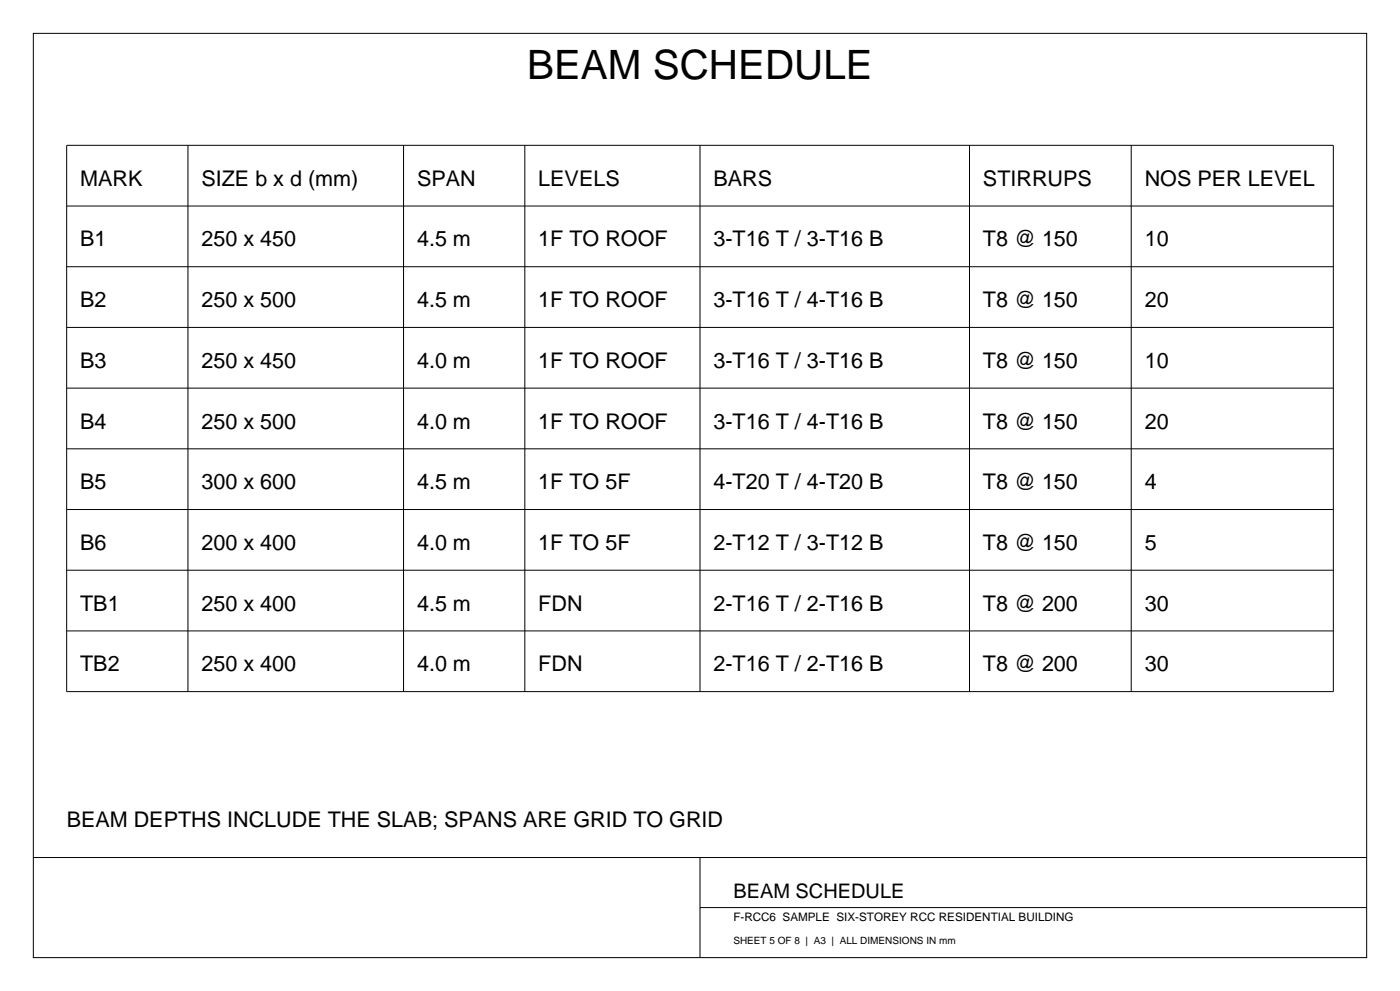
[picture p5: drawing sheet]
<svg xmlns="http://www.w3.org/2000/svg" width="420mm" height="297mm" viewBox="0 0 420 297" stroke-linecap="round" stroke-linejoin="round" font-family="sans-serif">
<defs><g id="words">
<text font-size="12.1" x="158.1" y="23.5">BEAM SCHEDULE</text>
<g font-size="6.5">
<text x="24" y="55.7">MARK</text>
<text x="60.4" y="55.7">SIZE b x d (mm)</text>
<text x="125.1" y="55.7">SPAN</text>
<text x="161.5" y="55.7">LEVELS</text>
<text x="214" y="55.7">BARS</text>
<text x="294.9" y="55.7">STIRRUPS</text>
<text x="343.4" y="55.7">NOS PER LEVEL</text>
<text x="24" y="73.9">B1</text>
<text x="60.4" y="73.9">250 x 450</text>
<text x="125.1" y="73.9">4.5 m</text>
<text x="161.5" y="73.9">1F TO ROOF</text>
<text x="214" y="73.9">3-T16 T / 3-T16 B</text>
<text x="294.9" y="73.9">T8 @ 150</text>
<text x="343.4" y="73.9">10</text>
<text x="24" y="92.1">B2</text>
<text x="60.4" y="92.1">250 x 500</text>
<text x="125.1" y="92.1">4.5 m</text>
<text x="161.5" y="92.1">1F TO ROOF</text>
<text x="214" y="92.1">3-T16 T / 4-T16 B</text>
<text x="294.9" y="92.1">T8 @ 150</text>
<text x="343.4" y="92.1">20</text>
<text x="24" y="110.3">B3</text>
<text x="60.4" y="110.3">250 x 450</text>
<text x="125.1" y="110.3">4.0 m</text>
<text x="161.5" y="110.3">1F TO ROOF</text>
<text x="214" y="110.3">3-T16 T / 3-T16 B</text>
<text x="294.9" y="110.3">T8 @ 150</text>
<text x="343.4" y="110.3">10</text>
<text x="24" y="128.4">B4</text>
<text x="60.4" y="128.4">250 x 500</text>
<text x="125.1" y="128.4">4.0 m</text>
<text x="161.5" y="128.4">1F TO ROOF</text>
<text x="214" y="128.4">3-T16 T / 4-T16 B</text>
<text x="294.9" y="128.4">T8 @ 150</text>
<text x="343.4" y="128.4">20</text>
<text x="24" y="146.6">B5</text>
<text x="60.4" y="146.6">300 x 600</text>
<text x="125.1" y="146.6">4.5 m</text>
<text x="161.5" y="146.6">1F TO 5F</text>
<text x="214" y="146.6">4-T20 T / 4-T20 B</text>
<text x="294.9" y="146.6">T8 @ 150</text>
<text x="343.4" y="146.6">4</text>
<text x="24" y="164.8">B6</text>
<text x="60.4" y="164.8">200 x 400</text>
<text x="125.1" y="164.8">4.0 m</text>
<text x="161.5" y="164.8">1F TO 5F</text>
<text x="214" y="164.8">2-T12 T / 3-T12 B</text>
<text x="294.9" y="164.8">T8 @ 150</text>
<text x="343.4" y="164.8">5</text>
<text x="24" y="183">TB1</text>
<text x="60.4" y="183">250 x 400</text>
<text x="125.1" y="183">4.5 m</text>
<text x="161.5" y="183">FDN</text>
<text x="214" y="183">2-T16 T / 2-T16 B</text>
<text x="294.9" y="183">T8 @ 200</text>
<text x="343.4" y="183">30</text>
<text x="24" y="201.2">TB2</text>
<text x="60.4" y="201.2">250 x 400</text>
<text x="125.1" y="201.2">4.0 m</text>
<text x="161.5" y="201.2">FDN</text>
<text x="214" y="201.2">2-T16 T / 2-T16 B</text>
<text x="294.9" y="201.2">T8 @ 200</text>
<text x="343.4" y="201.2">30</text>
<text x="20" y="247.7">BEAM DEPTHS INCLUDE THE SLAB; SPANS ARE GRID TO GRID</text>
</g>
<text font-size="6" x="220" y="269">BEAM SCHEDULE</text>
<text font-size="3.5" x="220" y="276">F-RCC6 SAMPLE SIX-STOREY RCC RESIDENTIAL BUILDING</text>
<text font-size="3" x="220" y="283">SHEET 5 OF 8 | A3 | ALL DIMENSIONS IN mm</text>
</g></defs>
<g fill="none" stroke="#000" stroke-width=".3">
<path d="M10 10h400v277h-400zM20 43.6h380v163.7h-380zM56.4 43.6v163.7M121.1 43.6v163.7M157.4 43.6v163.7M210 43.6v163.7M290.9 43.6v163.7M339.4 43.6v163.7M20 61.7h380M20 79.9h380M20 98.1h380M20 116.3h380"/>
<path d="M20 134.5h380M20 152.7h380M20 170.9h380M20 189.1h380M10 257h400M210 257v30M210 272h200"/>
</g>
<use href="#words"/>
</svg>
